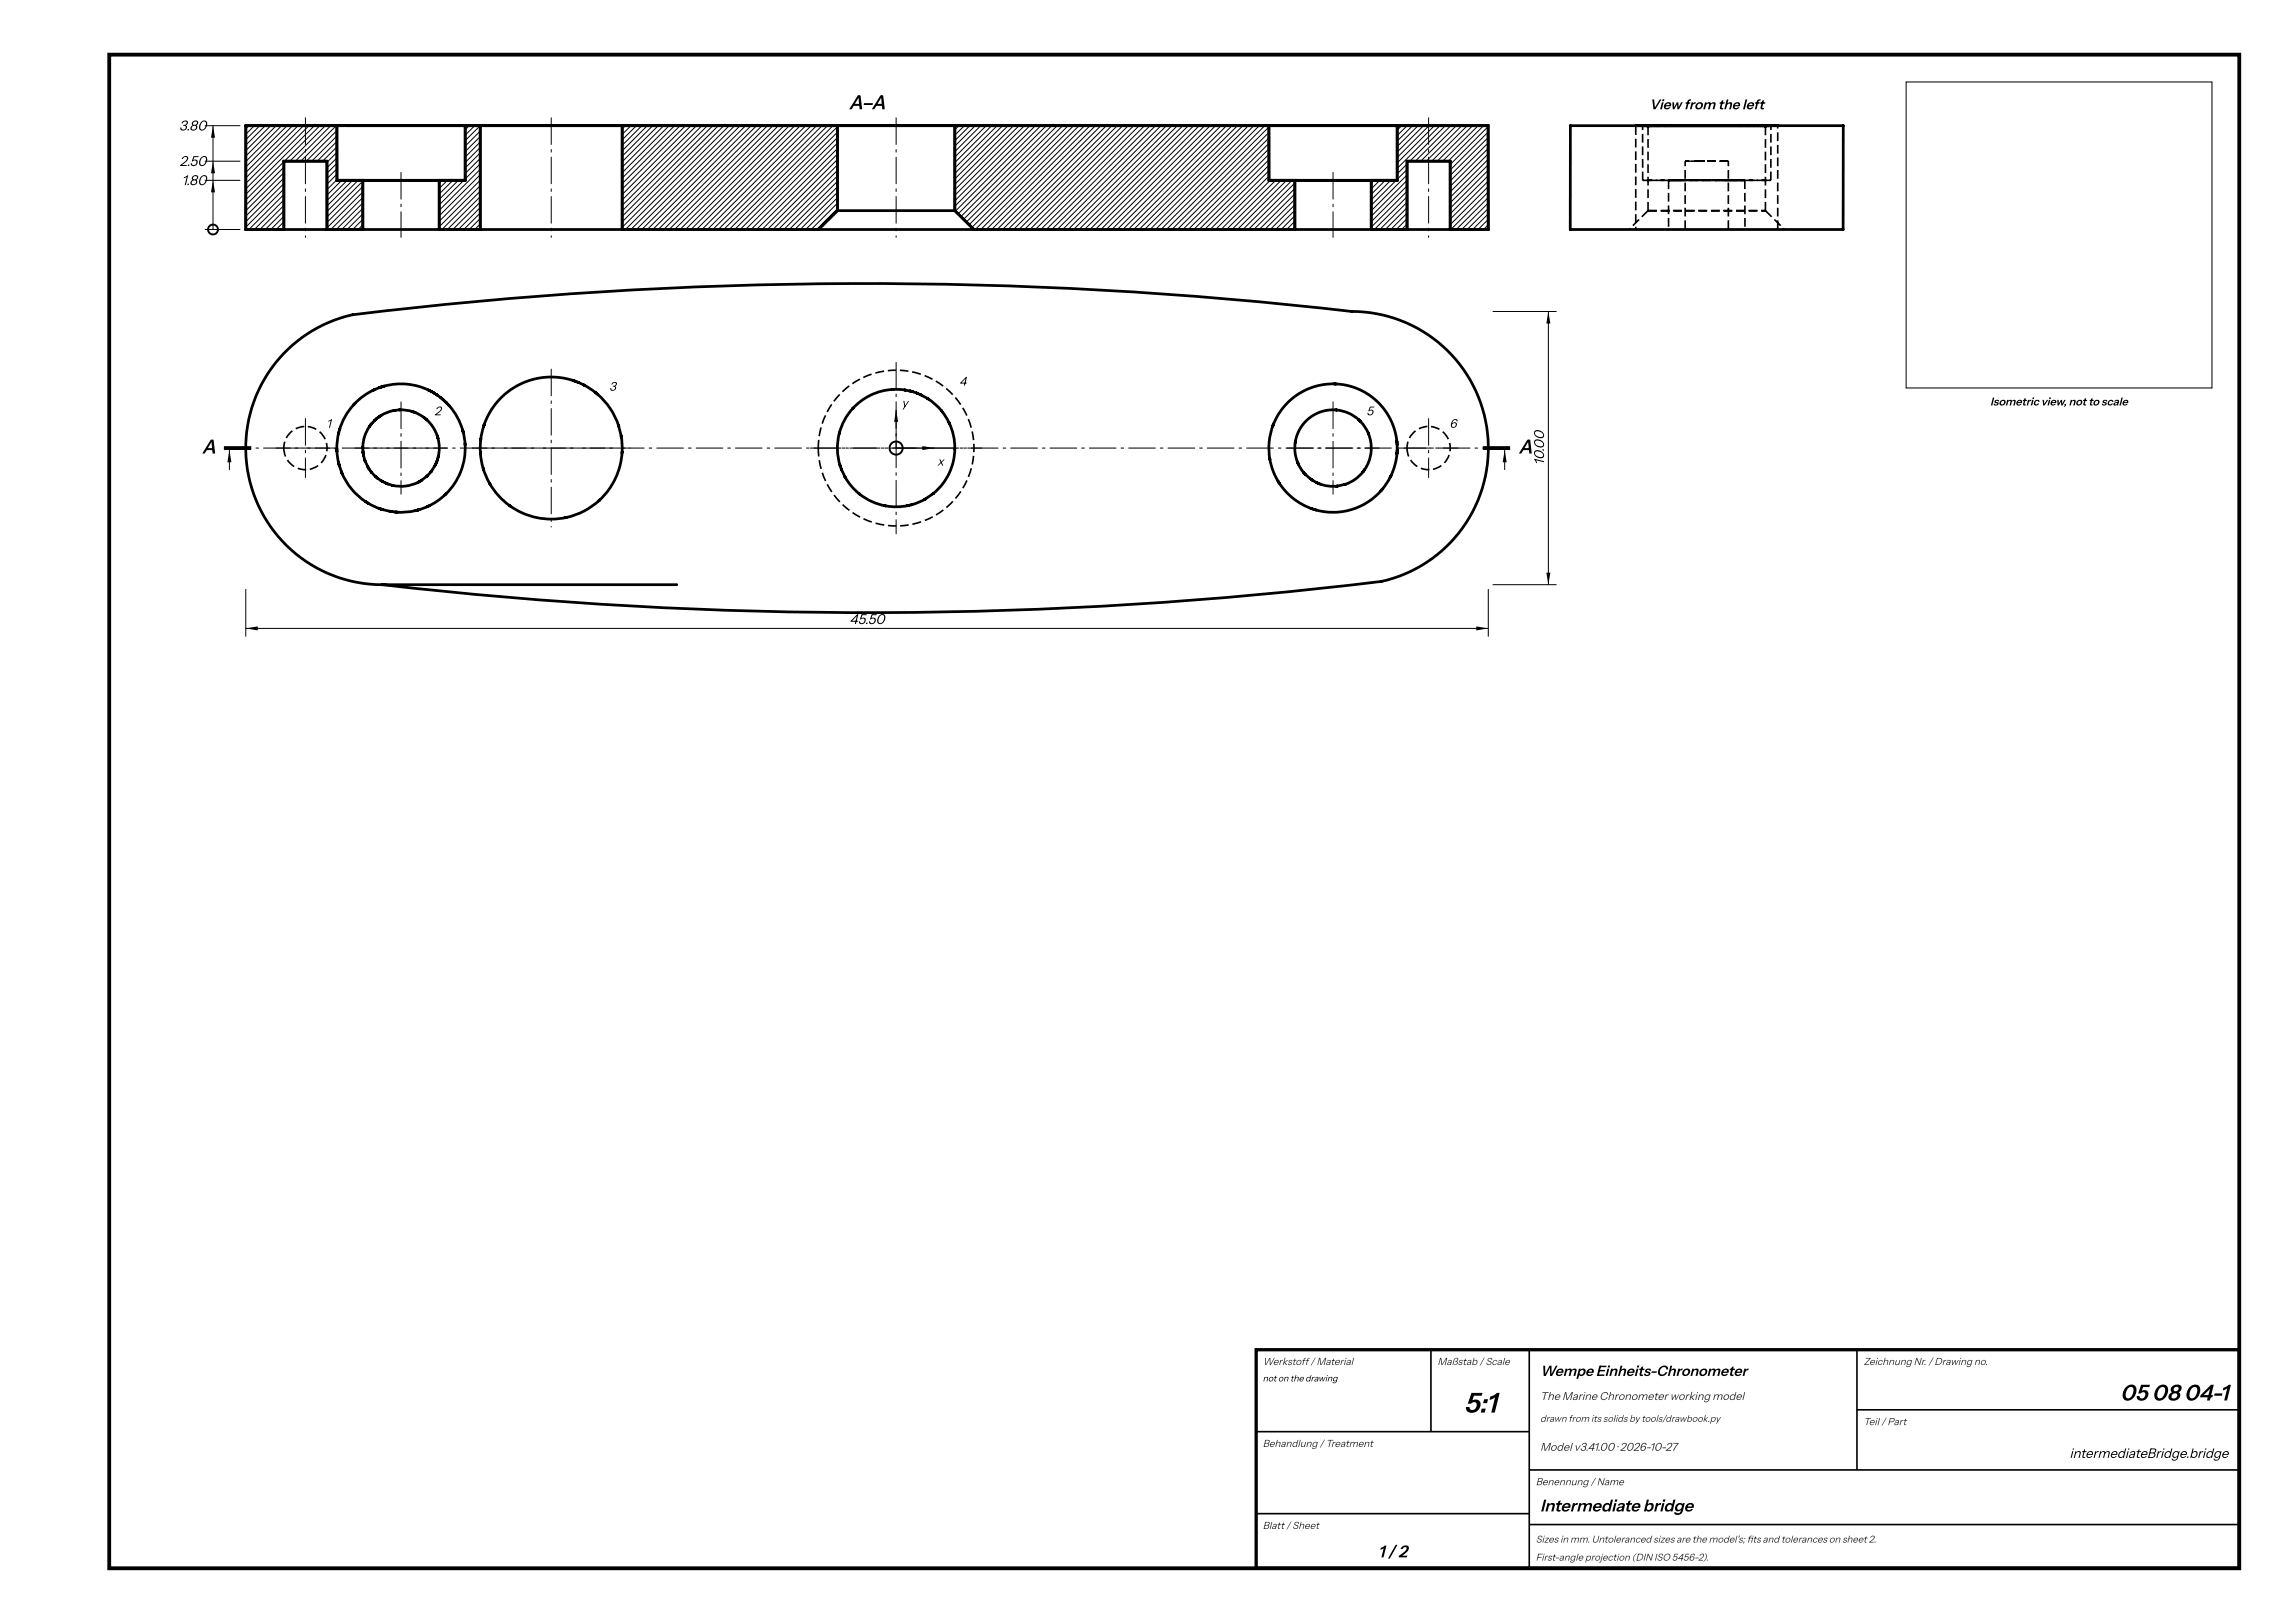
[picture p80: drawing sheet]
<svg xmlns="http://www.w3.org/2000/svg" width="420mm" height="297mm" viewBox="0 0 420 297" stroke-linecap="round" stroke-linejoin="round" font-family="sans-serif">
<defs><g id="words">
<text font-size="5.2" x="268" y="258.5">5:1</text>
<g font-size="4.1">
<text x="388.2" y="256.3">05</text>
<text x="394" y="256.3">08</text>
<text x="399.9" y="256.3">04-1</text>
</g>
<g font-size="3.6">
<text x="155.4" y="20">A–A</text>
<text x="36.9" y="83">A</text>
<text x="278" y="83">A</text>
</g>
<g font-size="3.1">
<text x="282" y="276.6">Intermediate bridge</text>
<text x="252.3" y="285">1 / 2</text>
</g>
<text font-size="2.7" x="282" y="251.8">Wempe Einheits-Chronometer</text>
<g font-size="2.6">
<text x="32.8" y="23.9">3.80</text>
<text x="302" y="20">View from the left</text>
<text x="32.9" y="30.4">2.50</text>
<text x="33.3" y="33.9">1.80</text>
<text x="282.7" y="85.2" transform="rotate(-90 282.7 85.2)">10.00</text>
<text x="155.5" y="114.2">45.50</text>
</g>
<text font-size="2.5" x="378.9" y="266.8">intermediateBridge.bridge</text>
<g font-size="2.3">
<text x="111.5" y="71.5">3</text>
<text x="175.6" y="70.6">4</text>
<text x="79.5" y="76">2</text>
<text x="165.1" y="74.5">y</text>
<text x="250.2" y="76">5</text>
<text x="59.7" y="78.3">1</text>
<text x="265.4" y="78.3">6</text>
<text x="171.6" y="85.2">x</text>
</g>
<text font-size="2.1" x="364.4" y="74.2">Isometric view, not to scale</text>
<g font-size="2.1" fill="#333">
<text x="282" y="256.2">The Marine Chronometer working model</text>
<text x="282" y="265.5">Model v3.41.00 · 2026-10-27</text>
</g>
<g font-size="1.9" fill="#333">
<text x="231.2" y="249.8">Werkstoff / Material</text>
<text x="263.2" y="249.8">Maßstab / Scale</text>
<text x="341.2" y="249.8">Zeichnung Nr. / Drawing no.</text>
<text x="341.2" y="260.8">Teil / Part</text>
<text x="231.2" y="264.8">Behandlung / Treatment</text>
<text x="281.2" y="271.8">Benennung / Name</text>
<text x="231.2" y="279.8">Blatt / Sheet</text>
</g>
<g font-size="1.8" fill="#333">
<text x="282" y="260.2">drawn from its solids by tools/drawbook.py</text>
<text x="281.2" y="282.3">Sizes in mm. Untoleranced sizes are the model's; fts and tolerances on sheet 2.</text>
<text x="281.2" y="285.6">First-angle projection (DIN ISO 5456-2).</text>
<text x="319.8" y="282.3">i</text>
</g>
<text font-size="1.6" x="231.2" y="252.8">not on the drawing</text>
</g></defs>
<g fill="none" stroke="#000" stroke-width=".5">
<path d="M45 23h16.7v10h4.7v9h-6.5v-12.5h-7.9v12.5h-7zM45 23h227.4l.1 19h-227.5zM61.7 23v10h23.5v-10M66.4 33v9M80.4 33v9M85.2 23h2.7v19h-7.5v-9h4.8zM87.9 23v19M113.9 23v19M113.9 23h39.4v15.6l-3.5 3.4h-35.9zM153.3 38.6h21.5M153.3 38.6l-3.5 3.4M153.3 23v15.6"/>
<path d="M174.8 23h57.5v10h4.8v9h-58.8l-3.5-3.4zM174.8 38.6l3.5 3.4M174.8 23v15.6M232.3 23l.1 10h23.4v-10v.3M237.1 33v9M251.1 33v9M255.8 23h16.7v19h-7v-12.5h-7.9v12.5h-6.5v-9h4.7zM287.5 23h50v19h-50zM301.7 23v.2M323.2 23v.2M52 42v-12.5h7.9v12.5M257.6 42v-12.5h7.9v12.5"/>
<path d="M52.3 64.3a25 25 0 0 1 12.3-6.7 783 783 0 0 1 183.8-.6 25 25 0 0 1 24 22.7 25 25 0 0 1-19.5 26.7 783 783 0 0 1-183.8 .6 25 25 0 0 1-22.4-15.9 25 25 0 0 1 5.6-26.8zM62 79.2a11.8 11.8 0 0 0 .1 5.9l.5 1.4M62 79.2v.2M62.2 78.7l-.2 .5M62.2 78.4v.3M64.9 74a11.6 11.6 0 0 0-2.7 4.7M64.9 74l-.2 .1M65 73.8l-.1 .2M67.9 77.7a7 7 0 0 0-1.5 4.1M68.1 77.5l-.2 .2M68.5 71.3l-1.7 1-1.9 1.7M68.5 71.3a11.7 11.7 0 0 1 10.1 .2"/>
<path d="M68.5 71.3l-.3 .2M69.4 76.3l-.2 .1M69.4 76.3l-1.5 1.4M72.1 75.1l-1.4 .5-1.3 .7M72.4 75.1h-.3M73.1 75h1l1.5 .3M73.1 75l-1 .1M73.4 75h-.3M75.3 75.3h.3M75.6 75.3a7 7 0 0 1 4.6 8.4M78.4 71.3l.2 .2M78.6 71.5l1.3 .7"/>
<path d="M79.9 72.2l1.2 .9M79.9 72.2l.2 .1M81.1 73.1l.7 .7M81.1 73.1l.2 .2M81.6 73.6l.2 .2M81.8 73.8l.4 .3M82.2 74.1a11.6 11.6 0 0 1 2.6 4.8M82.2 74.1l.1 .2M84.7 78.7l.1 .2M84.8 78.9l.4 2.5M84.8 78.9v.3M88.6 77.9l-.6 2.4"/>
<path d="M88.6 77.9l-.1 .2M88.7 77.6l-.1 .3M105.1 69.7a13 13 0 0 0-16.5 8.2M105.1 69.7l.9 .3M105.1 69.7l.2 .1M105.8 69.9l.2 .1M106 70l.9 .5M106.9 70.5a13 13 0 0 1 6.3 7.3M106.9 70.5l.2 .1M113.2 77.8l.1 .3M113.2 77.8l.5 1.9M113.7 79.7l.2 3"/>
<path d="M113.7 79.7l.1 .3M153.7 79.3a10.8 10.8 0 0 0 .1 6M153.7 79.2v.1M156.1 74.8l-1.3 1.8-.7 1.3-.4 1.4M156.3 74.6l-.2 .2M163.4 71.3a10.7 10.7 0 0 0-7.3 3.5M163.4 71.3l2.2 .1M163.6 71.3h-.2M165.6 71.4l1.1 .2M165.6 71.4h.2M166.5 71.5l.2 .1M166.7 71.6l1.1 .3"/>
<path d="M167.8 71.9l.7 .3M167.8 71.9l.2 .1M168.5 72.2l1.3 .7M168.5 72.2l.2 .1M169.8 72.9l1.4 1 1.1 1.2M169.8 72.9l.2 .1M172.3 75.1l1.5 2.2M172.3 75.1l.2 .2M173.8 77.3l.7 2 .3 2.8M173.8 77.3v.2M233.1 77.7a11.8 11.8 0 0 0-.6 6.4M233.1 77.7l-.1 .3"/>
<path d="M233.2 77.5l-.1 .2M244.2 70.3h.2M244.4 70.3a11.7 11.7 0 0 0-11.3 7.4M244.4 70.3a11.7 11.7 0 0 1 11.4 10.6M244.4 70.3h.3M244.5 75h.3M244.8 75a7 7 0 0 0-7.6 5.8M244.8 75a7 7 0 0 1 5.7 4.3M250.5 79.3a7 7 0 0 1-4.2 9.3M250.5 79.3l.1 .2M62.5 86.3l.1 .2M62.6 86.5a11.7 11.7 0 0 0 7 6.6"/>
<path d="M62.6 86.5l.1 .2M66.4 81.8l.1 1M66.4 81.8v.3M66.5 82.6v.2M66.5 82.8l.3 1.5M66.8 84.3l.1 .2M66.8 84.3l.6 1.3M67.3 85.4l.1 .2M67.4 85.6l.2 .2M67.4 85.6l.6 .8M67.9 86.2l.1 .2M68 86.4l.7 .8 1.2 .9"/>
<path d="M69.4 93l.2 .1M69.6 93.1l2 .5M69.7 87.9l.2 .2M69.9 88.1l.9 .4M69.9 88.1l.2 .1M70.6 88.4l.2 .1M70.8 88.5l1 .3M70.8 88.5l.2 .1M71.3 93.6h.3M71.6 93.6l1 .1M71.6 93.6h.2M71.8 88.8h.2"/>
<path d="M72.3 93.7h.3M72.6 93.7h.2M76.5 93.3l-2.2 .4h-1.7M76.7 93.3h-.2M77.1 88a7 7 0 0 1-5.3 .8M77.3 87.8l-.2 .2M78.2 87.1l-1.1 .9M78.2 87.1l-.1 .1M78.4 92.7l-1.9 .6M78.4 92.7l-.3 .1M78.6 92.5l-.2 .2M78.9 86.3l-.7 .8"/>
<path d="M79.1 86.1l-.2 .2M79.7 85.1l-.1 .2M79.7 85.1l-.8 1.2M80.2 83.7l-.5 1.4M80.3 83.4l-.1 .3M81.6 90.4l-1.7 1.4-1.5 .9M81.6 90.4l-.1 .2M85.1 81.1l.1 .3M85.2 81.4a11.7 11.7 0 0 1-3.6 9M87.9 82.8l.6 2.9M87.9 82.8l.1 .2M88 80.3l-.1 2.5"/>
<path d="M88 80.3v.2M88.5 85.7l1.1 2.7M88.5 85.7v.2M89.6 88.4a12.9 12.9 0 0 0 3.7 4.1M89.6 88.4l.2 .3M93.3 92.5a13 13 0 0 0 10.4 2.2M93.3 92.5l.2 .1M103.7 94.7l-.3 .1M109.8 91.5a13 13 0 0 1-6.1 3.2M109.8 91.5l-.2 .2M113.9 82.7a13 13 0 0 1-4.1 8.8M113.9 82.7v.3"/>
<path d="M153.8 85.1v.2M153.8 85.3l.3 .7M154 85.8l.1 .2M154.1 86l.6 1.3M154.6 87.2l.1 .1M154.7 87.3l1.4 1.9 1.3 1.2M157.3 90.3l.1 .1M157.4 90.4l1.9 1.2 1.4 .6 1.4 .4M162 92.5l.1 .1M166.3 92.5l-1.8 .2-2.4-.1M166.3 92.5l-.2 .1M166.4 92.5h-.1"/>
<path d="M167 92.3l-.2 .1M167 92.3l-.7 .2M169.4 91.3l-2.4 1M169.4 91.3l-.2 .1M170.9 90.3l-1.5 1M170.9 90.3l-.1 .1M174.8 82.1a10.7 10.7 0 0 1-3.9 8.2M174.8 82.1v.1M232.5 83.9v.2M232.5 84.1l.7 2.5 .9 1.7M234 88.1l.1 .2M234.1 88.3a11.7 11.7 0 0 0 6.2 4.8"/>
<path d="M234.1 88.3l.2 .2M237.2 80.8a7 7 0 0 0 .4 3.9M237.2 80.8l-.1 .3M237.5 84.5l.1 .2M237.6 84.7l.6 1.1a7 7 0 0 0 1.9 2M237.6 84.7l.1 .3M239.9 87.6l.2 .2M240 93l.3 .1M240.1 87.8l1.4 .7M240.1 87.8l.2 .1M240.3 93.1l.5 .2M240.8 93.3h.2"/>
<path d="M241.5 88.5l1.6 .4 1.8 .1M241.5 88.5l.2 .1M244.9 89h-.3M246.3 88.6l-.2 .1M246.3 88.6l-1.4 .4M253 89.7a11.7 11.7 0 0 1-12.2 3.6M253 89.7l-.2 .2M253.1 89.5l-.1 .2M254.6 87.2l-.7 1.3-.9 1.2M254.6 87.2l-.1 .2M254.7 87l-.1 .2M255.7 80.6l.1 .3"/>
<path d="M255.8 80.9v2M255.8 82.9l-.5 2.5-.7 1.8M255.8 82.9v.2M70 107h53.9"/>
</g>
<g fill="none" stroke="#000" stroke-width=".18">
<path d="M349 15h56v56h-56zM37.5 33h6.5M37.5 29.5h6.5M37.5 23h6.5M39 23v19M45.6 23l-.6 .6M46.6 23l-1.6 1.6M47.6 23l-2.6 2.6M48.6 23l-3.6 3.6M49.6 23l-4.6 4.6M50.6 23l-5.6 5.6M51.6 23l-6.6 6.6"/>
<path d="M52 29.6l-7 7M52 30.6l-7 7M52 31.6l-7 7M52 32.6l-7 7M52 33.6l-7 7M52 34.6l-7 7M52 35.6l-6.4 6.4M52 36.6l-5.4 5.4M52 37.6l-4.4 4.4M52 38.6l-3.4 3.4M52 39.6l-2.4 2.4M52.6 23l-7.6 7.6"/>
<path d="M53.6 23l-8.6 8.6M54.6 23l-9.6 9.6M55.6 23l-10.6 10.6M56.6 23l-11.6 11.6M57.6 23l-12.6 12.6M58.6 23l-6.5 6.5M59.6 23l-6.5 6.5M60.6 23l-6.5 6.5M61.6 23l-6.5 6.5M61.7 23.9l-5.6 5.6M61.7 24.9l-4.6 4.6M61.7 25.9l-3.6 3.6"/>
<path d="M61.7 26.9l-2.6 2.6M61.7 27.9l-1.8 1.8M61.7 28.9l-1.8 1.8M61.7 29.9l-1.8 1.8M61.7 30.9l-1.8 1.8M61.7 31.9l-1.8 1.8M61.7 32.9l-1.8 1.8M62.6 33l-2.7 2.7M63.6 33l-3.7 3.7M64.6 33l-4.7 4.7M65.6 33l-5.7 5.7M66.4 33.1l-6.5 6.6"/>
<path d="M66.4 34.1l-6.5 6.6M66.4 35.1l-6.5 6.6M66.4 36.1l-5.8 5.9M66.4 37.1l-4.8 4.9M66.4 38.1l-3.8 3.9M66.4 39.1l-2.8 2.9M80.9 33l-.5 .5M81.9 33l-1.5 1.5M82.9 33l-2.5 2.5M83.9 33l-3.5 3.5M84.9 33l-4.5 4.5M85.9 23l-.7 .7"/>
<path d="M86.9 23l-1.7 1.7M87.9 23l-2.7 2.7M87.9 24l-2.7 2.7M87.9 25l-2.7 2.7M87.9 26l-2.7 2.7M87.9 27l-2.7 2.7M87.9 28l-2.7 2.7M87.9 29l-2.7 2.7M87.9 30l-2.7 2.7M87.9 31l-7.5 7.5M87.9 32l-7.5 7.5M87.9 33l-7.5 7.5"/>
<path d="M87.9 34l-7.5 7.5M87.9 35l-7 7M87.9 36l-6 6M87.9 37l-5 5M87.9 38l-4 4M87.9 39l-3 3M87.9 40l-2 2M114.5 23l-.6 .6M115.5 23l-1.6 1.6M116.5 23l-2.6 2.6M117.5 23l-3.6 3.6M118.5 23l-4.6 4.6"/>
<path d="M119.5 23l-5.6 5.6M120.5 23l-6.6 6.6M121.5 23l-7.6 7.6M122.5 23l-8.6 8.6M123.5 23l-9.6 9.6M124.5 23l-10.6 10.6M125.5 23l-11.6 11.6M126.5 23l-12.6 12.6M127.5 23l-13.6 13.6M128.5 23l-14.6 14.6M129.5 23l-15.6 15.6M130.5 23l-16.6 16.6"/>
<path d="M131.5 23l-17.6 17.6M132.5 23l-18.6 18.6M133.5 23l-19 19M134.5 23l-19 19M135.5 23l-19 19M136.5 23l-19 19M137.5 23l-19 19M138.5 23l-19 19M139.5 23l-19 19M140.5 23l-19 19M141.5 23l-19 19M142.5 23l-19 19"/>
<path d="M143.5 23l-19 19M144.5 23l-19 19M145.5 23l-19 19M146.5 23l-19 19M147.5 23l-19 19M148.5 23l-19 19M149.5 23l-19 19M150.5 23l-19 19M151.5 23l-19 19M152.5 23l-19 19M153.3 23.2l-18.8 18.8M153.3 24.2l-17.8 17.8"/>
<path d="M153.3 25.2l-16.8 16.8M153.3 26.2l-15.8 15.8M153.3 27.2l-14.8 14.8M153.3 28.2l-13.8 13.8M153.3 29.2l-12.8 12.8M153.3 30.2l-11.8 11.8M153.3 31.2l-10.8 10.8M153.3 32.2l-9.8 9.8M153.3 33.2l-8.8 8.8M153.3 34.2l-7.8 7.8M153.3 35.2l-6.8 6.8M153.3 36.2l-5.8 5.8"/>
<path d="M153.3 37.2l-4.8 4.8M153.3 38.2l-3.8 3.8M175.6 23l-.8 .7M176.6 23l-1.8 1.7M177.6 23l-2.8 2.7M178.6 23l-3.8 3.7M179.6 23l-4.8 4.7M180.6 23l-5.8 5.7M181.6 23l-6.8 6.7M182.6 23l-7.8 7.7M183.6 23l-8.8 8.7M184.6 23l-9.8 9.7"/>
<path d="M185.6 23l-10.8 10.7M186.6 23l-11.8 11.7M187.6 23l-12.8 12.7M188.6 23l-13.8 13.7M189.6 23l-14.8 14.7M190.6 23l-15.7 15.6M191.6 23l-16.2 16.1M192.6 23l-16.7 16.6M193.6 23l-17.2 17.1M194.6 23l-17.7 17.6M195.6 23l-18.2 18.1M196.6 23l-18.7 18.6"/>
<path d="M197.6 23l-19 19M198.6 23l-19 19M199.6 23l-19 19M200.6 23l-19 19M201.6 23l-19 19M202.6 23l-19 19M203.6 23l-19 19M204.6 23l-19 19M205.6 23l-19 19M206.6 23l-19 19M207.6 23l-19 19M208.6 23l-19 19"/>
<path d="M209.6 23l-19 19M210.6 23l-19 19M211.6 23l-19 19M212.6 23l-19 19M213.6 23l-19 19M214.6 23l-19 19M215.6 23l-19 19M216.6 23l-19 19M217.6 23l-19 19M218.6 23l-19 19M219.6 23l-19 19M220.6 23l-19 19"/>
<path d="M221.6 23l-19 19M222.6 23l-19 19M223.6 23l-19 19M224.6 23l-19 19M225.6 23l-19 19M226.6 23l-19 19M227.6 23l-19 19M228.6 23l-19 19M229.6 23l-19 19M230.6 23l-19 19M231.6 23l-19 19M232.3 23.2l-18.7 18.8"/>
<path d="M232.3 24.2l-17.7 17.8M232.3 25.2l-16.7 16.8M232.3 26.2l-15.7 15.8M232.3 27.2l-14.7 14.8M232.3 28.2l-13.7 13.8M232.3 29.2l-12.7 12.8M232.3 30.2l-11.7 11.8M232.3 31.2l-10.7 10.8M232.3 32.2l-9.7 9.8M232.6 33l-9 9M233.6 33l-9 9M234.6 33l-9 9"/>
<path d="M235.6 33l-9 9M236.6 33l-9 9M237.1 33.5l-8.5 8.5M237.1 34.5l-7.5 7.5M237.1 35.5l-6.5 6.5M237.1 36.5l-5.5 5.5M237.1 37.5l-4.5 4.5M237.1 38.5l-3.5 3.5M237.1 39.5l-2.5 2.5M251.6 33l-.5 .6M252.6 33l-1.5 1.6M253.6 33l-2.5 2.6"/>
<path d="M254.6 33l-3.5 3.6M255.6 33l-4.5 4.6M256.6 23l-.8 .8M257.6 30l-1.8 1.8M257.6 31l-1.8 1.8M257.6 32l-6.5 6.6M257.6 33l-6.5 6.6M257.6 34l-6.5 6.6M257.6 35l-6.5 6.6M257.6 36l-6 6M257.6 37l-5 5M257.6 38l-4 4"/>
<path d="M257.6 39l-3 3M257.6 23l-1.8 1.8M258.6 23l-2.8 2.8M259.6 23l-3.8 3.8M260.6 23l-4.8 4.8M261.6 23l-5.8 5.8M262.6 23l-6.8 6.8M263.6 23l-7.8 7.8M264.6 23l-6.5 6.5M265.6 23l-6.5 6.5M266.6 23l-6.5 6.5M267.6 23l-6.5 6.5"/>
<path d="M268.6 23l-6.5 6.5M269.6 23l-6.5 6.5M270.6 23l-6.5 6.5M271.6 23l-6.5 6.5M272.5 23.1l-7 7M272.5 24.1l-7 7M272.5 25.1l-7 7M272.5 26.1l-7 7M272.5 27.1l-7 7M272.5 28.1l-7 7M272.5 29.1l-7 7M272.5 30.1l-7 7"/>
<path d="M272.5 31.1l-7 7M272.5 32.1l-7 7M272.5 33.1l-7 7M272.5 34.1l-7 7M272.5 35.1l-6.9 6.9M272.5 36.1l-5.9 5.9M272.5 37.1l-4.9 4.9M272.5 38.1l-3.9 3.9M272.5 39.1l-2.9 2.9M37.5 42h6.5M52 40.6l-1.4 1.4M52 41.6l-.4 .4"/>
<path d="M66.4 40.1l-1.8 1.9M66.4 41.1l-.8 .9M87.9 41l-1 1M87.9 42h.1M237.1 40.5l-1.5 1.5M237.1 41.5l-.5 .5M257.6 40l-2 2M257.6 41l-1 1M272.5 40.1l-1.9 1.9M272.5 41.1l-.9 .9M273.3 57h11.7M283.5 57v50"/>
<path d="M164.1 75v7h7M42 82v4M275.5 82v4M45 107.8v8.7M45 115h227.5M272.5 107.8v8.7M273.3 107h11.7"/>
</g>
<g fill="none" stroke="#000" stroke-width=".35">
<circle cx="39" cy="42" r=".9"/>
<circle cx="164.1" cy="82" r="1.2"/>
</g>
<g fill="#000">
<path d="M39 33l.4 2.2h-.8zM39 29.5l.4 2.2h-.8zM39 23l.4 2.2h-.8zM283.5 57l.4 2.2h-.8zM164.1 75l.3 2.2h-.7zM42 82.4l.4 2.2h-.8zM168.9 81.6l2.2 .4-2.2 .4zM275.5 82.4l.4 2.2h-.8zM45 115l2.2-.4v.8zM270.3 114.6l2.2 .4-2.2 .4zM283.1 104.8h.8l-.4 2.2z"/>
<path d="M55.8 21.5h.2v5h-.2zM55.8 27.3h.2v.6h-.2zM55.8 28.7h.2v5h-.2zM55.8 34.5h.2v.6h-.2zM55.8 35.9h.2v5h-.2zM55.8 41.7h.2v.6h-.2zM55.8 43.1h.2v.4h-.2z"/>
<path d="M73.3 31.5h.2v5h-.2zM73.3 37.3h.2v.6h-.2zM73.3 38.7h.2v4.8h-.2z"/>
<path d="M100.8 21.5h.2v5h-.2zM100.8 27.3h.2v.6h-.2zM100.8 28.7h.2v5h-.2zM100.8 34.5h.2v.6h-.2zM100.8 35.9h.2v5h-.2zM100.8 41.7h.2v.6h-.2zM100.8 43.1h.2v.4h-.2z"/>
<path d="M164 21.5h.2v5h-.2zM164 27.3h.2v.6h-.2zM164 28.7h.2v5h-.2zM164 34.5h.2v.6h-.2zM164 35.9h.2v5h-.2zM164 41.7h.2v.6h-.2zM164 43.1h.2v.4h-.2z"/>
<path d="M244 31.5h.2v5h-.2zM244 37.3h.2v.6h-.2zM244 38.7h.2v4.8h-.2z"/>
<path d="M261.5 21.5h.2v5h-.2zM261.5 27.3h.2v.6h-.2zM261.5 28.7h.2v5h-.2zM261.5 34.5h.2v.6h-.2zM261.5 35.9h.2v5h-.2zM261.5 41.7h.2v.6h-.2zM261.5 43.1h.2v.4h-.2z"/>
<path d="M305.5 32.9l.1 .3zM305.5 32.9h.9v.3h-.9zM305.5 32.9v.3zM305.4 33h.3v1.6h-.3zM305.4 35.3h.3v1.6h-.3zM305.4 37.6h.3v1.6h-.3zM305.4 39.9h.3v1.6h-.3zM304 32.9h1.6v.3h-1.6zM301.7 32.9h1.6v.3h-1.6zM300.8 32.9h.2v.3h-.2zM305.6 32.9h1.5v.3h-1.5zM305.6 32.9h.8v.3h-.8zM314 32.9h1.6v.3h-1.6zM311.7 32.9h1.6v.3h-1.6zM309.4 32.9h1.6v.3h-1.6zM307.8 32.9h.9v.3h-.9zM315.6 32.9h1.6v.3h-1.6zM315.6 32.9h.9v.3h-.9zM314 32.9h1.6v.3h-1.6zM311.7 32.9h1.6v.3h-1.6zM309.4 32.9h1.6v.3h-1.6zM308.5 32.9h.2v.3h-.2zM325.3 40.3h.3v1.6h-.3zM325.3 38h.3v1.6h-.3zM325.3 35.7h.3v1.6h-.3zM325.3 33.4h.3v1.6h-.3zM325.3 31.1h.3v1.6h-.3zM325.3 28.8h.3v1.6h-.3zM325.3 26.5h.3v1.6h-.3zM325.3 24.2h.3v1.6h-.3zM325.3 23.1h.3v.4h-.3zM316.5 32.9h1.4v.3h-1.4zM316.5 32.9h1.6v.3h-1.6zM314.9 32.9h1.6v.3h-1.6zM312.6 32.9h1.6v.3h-1.6zM310.3 32.9h1.6v.3h-1.6zM309.4 32.9h.2v.3h-.2zM306.4 32.9h1.4v.3h-1.4zM307.8 32.9h1.6v.3h-1.6zM307.1 32.9h.7v.3h-.7zM316.3 40.3h.3v1.6h-.3zM316.3 38h.3v1.6h-.3zM316.3 35.7h.3v1.6h-.3zM316.3 33.4h.3v1.6h-.3zM316.3 31.1h.3v1.6h-.3zM316.3 29.5h.3v.9h-.3zM314.9 29.4h1.6v.3h-1.6zM312.6 29.4h1.6v.3h-1.6zM314.9 29.4h1.6v.3h-1.6zM312.6 29.4h1.6v.3h-1.6zM310.3 29.4h1.6v.3h-1.6zM308.5 29.4h1.1v.3h-1.1zM323.1 37h.3v1.6h-.3zM323.1 34.7h.3v1.6h-.3zM323.1 32.4h.3v1.6h-.3zM323.1 30.1h.3v1.6h-.3zM323.1 27.8h.3v1.6h-.3zM323.1 25.5h.3v1.6h-.3zM323.1 23.3h.3v1.5h-.3zM323.3 38.4l1.2 1.2-.2 .2-1.2-1.1zM325 40.1l1.1 1.1-.2 .2-1.1-1.1zM326.6 41.7l.2 .1-.2 .2-.2-.1zM323.2 38.4v.3zM306.4 32.9h1.6v.3h-1.6zM318.6 32.9h.9v.3h-.9zM318.6 32.9h.8v.3h-.8zM317.2 32.9h1.4v.3h-1.4zM311.2 29.4h1v.3h-1zM311.2 29.4h1v.3h-1zM309.6 29.4h1.6v.3h-1.6zM308.8 29.4h.4v.3h-.4zM308.8 29.4h.4v.3h-.4zM317.2 32.9h.7v.3h-.7zM315.6 32.9h1.6v.3h-1.6zM313.3 32.9h1.6v.3h-1.6zM311 32.9h1.6v.3h-1.6zM309.4 32.9h.9v.3h-.9zM317.9 32.9h1.5v.3h-1.5zM319.4 32.9l.1 .3zM319.4 32.9h1.6v.3h-1.6zM321.7 32.9h1.6v.3h-1.6zM324 32.9h.2v.3h-.2zM319.3 33h.3v1.6h-.3zM319.3 35.3h.3v1.6h-.3zM319.3 37.6h.3v1.6h-.3zM319.3 39.9h.3v1.6h-.3zM299.3 23.1h.3v1.6h-.3zM299.3 25.4h.3v1.6h-.3zM299.3 27.7h.3v1.6h-.3zM299.3 30h.3v1.6h-.3zM299.3 32.3h.3v1.6h-.3zM299.3 34.6h.3v1.6h-.3zM299.3 36.9h.3v1.6h-.3zM299.3 39.2h.3v1.6h-.3zM299.3 41.5h.3v.4h-.3zM301.7 38.4l.1 .3zM301.8 38.4h1.6v.3h-1.6zM304.1 38.4h1.6v.3h-1.6zM306.4 38.4h1.6v.3h-1.6zM308.7 38.4h1.6v.3h-1.6zM311 38.4h1.6v.3h-1.6zM313.3 38.4h1.6v.3h-1.6zM315.6 38.4h1.6v.3h-1.6zM317.9 38.4h1.6v.3h-1.6zM320.2 38.4h1.6v.3h-1.6zM322.5 38.4h.7v.3h-.7zM301.8 38.4h1.6v.3h-1.6zM304.1 38.4h1.6v.3h-1.6zM306.4 38.4h1.6v.3h-1.6zM308.7 38.4h1.6v.3h-1.6zM311 38.4h1.6v.3h-1.6zM313.3 38.4h1.6v.3h-1.6zM315.6 38.4h1.6v.3h-1.6zM317.9 38.4h1.6v.3h-1.6zM320.2 38.4h1.6v.3h-1.6zM322.5 38.4h.7v.3h-.7zM300.5 39.6l1.1-1.2 .3 .3-1.2 1.1zM298.9 41.2l1.1-1.1 .2 .2-1.1 1.1zM298.2 41.8l.2-.1 .2 .2-.2 .1zM301.6 37h.3v1.6h-.3zM301.6 34.7h.3v1.6h-.3zM301.6 32.4h.3v1.6h-.3zM301.6 30.1h.3v1.6h-.3zM301.6 27.8h.3v1.6h-.3zM301.6 25.5h.3v1.6h-.3zM301.6 23.3h.3v1.5h-.3zM307.1 32.9h1.4v.3h-1.4zM308.5 32.9h.9v.3h-.9zM317.9 32.9h1.6v.3h-1.6zM320.2 32.9h1.6v.3h-1.6zM322.5 32.9h1.6v.3h-1.6zM305.5 32.9h1.6v.3h-1.6zM303.2 32.9h1.6v.3h-1.6zM300.9 32.9h1.6v.3h-1.6zM300.6 31.4h.3v1.6h-.3zM300.6 29.1h.3v1.6h-.3zM300.6 26.8h.3v1.6h-.3zM300.6 24.5h.3v1.6h-.3zM300.6 23.1h.3v.7h-.3zM324.1 31.4h.3v1.6h-.3zM324.1 29.1h.3v1.6h-.3zM324.1 26.8h.3v1.6h-.3zM324.1 24.5h.3v1.6h-.3zM324.1 23.1h.3v.7h-.3zM308.4 40.3h.3v1.6h-.3zM308.4 38h.3v1.6h-.3zM308.4 35.7h.3v1.6h-.3zM308.4 33.4h.3v1.6h-.3zM308.4 31.1h.3v1.6h-.3zM308.4 29.5h.3v.9h-.3zM308.5 29.4h.3v.3h-.3z"/>
<path d="M55.8 76.5h.2v5h-.2zM55.8 82.3h.2v.6h-.2zM55.8 83.7h.2v3.8h-.2z"/>
<path d="M73.3 73.5h.2v5h-.2zM73.3 79.3h.2v.6h-.2zM73.3 80.7h.2v5h-.2zM73.3 86.5h.2v.6h-.2zM73.3 87.9h.2v2.6h-.2z"/>
<path d="M100.8 67.5h.2v5h-.2zM100.8 73.3h.2v.6h-.2zM100.8 74.7h.2v5h-.2zM100.8 80.5h.2v.6h-.2zM100.8 81.9h.2v5h-.2zM100.8 87.7h.2v.6h-.2zM100.8 89.1h.2v5h-.2zM100.8 94.9h.2v.6h-.2zM100.8 96.3h.2v.2h-.2z"/>
<path d="M164 66.2h.2v5h-.2zM164 72h.2v.6h-.2zM164 73.4h.2v5h-.2zM164 79.2h.2v.6h-.2zM164 80.6h.2v5h-.2zM164 86.4h.2v.6h-.2zM164 87.8h.2v5h-.2zM164 93.6h.2v.6h-.2zM164 95h.2v2.7h-.2z"/>
<path d="M244 73.5h.2v5h-.2zM244 79.3h.2v.6h-.2zM244 80.7h.2v5h-.2zM244 86.5h.2v.6h-.2zM244 87.9h.2v2.6h-.2z"/>
<path d="M261.5 76.5h.2v5h-.2zM261.5 82.3h.2v.6h-.2zM261.5 83.7h.2v3.8h-.2z"/>
<path d="M41 81.9h5v.2h-5zM46.8 81.9h.6v.2h-.6zM48.2 81.9h5v.2h-5zM54 81.9h.6v.2h-.6zM55.4 81.9h5v.2h-5zM61.2 81.9h.6v.2h-.6zM62.6 81.9h5v.2h-5zM68.4 81.9h.6v.2h-.6zM69.8 81.9h5v.2h-5zM75.6 81.9h.6v.2h-.6zM77 81.9h5v.2h-5zM82.8 81.9h.6v.2h-.6zM84.2 81.9h5v.2h-5zM90 81.9h.6v.2h-.6zM91.4 81.9h5v.2h-5zM97.2 81.9h.6v.2h-.6zM98.6 81.9h5v.2h-5zM104.4 81.9h.6v.2h-.6zM105.8 81.9h5v.2h-5zM111.6 81.9h.6v.2h-.6zM113 81.9h5v.2h-5zM118.8 81.9h.6v.2h-.6zM120.2 81.9h5v.2h-5zM126 81.9h.6v.2h-.6zM127.4 81.9h5v.2h-5zM133.2 81.9h.6v.2h-.6zM134.6 81.9h5v.2h-5zM140.4 81.9h.6v.2h-.6zM141.8 81.9h5v.2h-5zM147.6 81.9h.6v.2h-.6zM149 81.9h5v.2h-5zM154.8 81.9h.6v.2h-.6zM156.2 81.9h5v.2h-5zM162 81.9h.6v.2h-.6zM163.4 81.9h5v.2h-5zM169.2 81.9h.6v.2h-.6zM170.6 81.9h5v.2h-5zM176.4 81.9h.6v.2h-.6zM177.8 81.9h5v.2h-5zM183.6 81.9h.6v.2h-.6zM185 81.9h5v.2h-5zM190.8 81.9h.6v.2h-.6zM192.2 81.9h5v.2h-5zM198 81.9h.6v.2h-.6zM199.4 81.9h5v.2h-5zM205.2 81.9h.6v.2h-.6zM206.6 81.9h5v.2h-5zM212.4 81.9h.6v.2h-.6zM213.8 81.9h5v.2h-5zM219.6 81.9h.6v.2h-.6zM221 81.9h5v.2h-5zM226.8 81.9h.6v.2h-.6zM228.2 81.9h5v.2h-5zM234 81.9h.6v.2h-.6zM235.4 81.9h5v.2h-5zM241.2 81.9h.6v.2h-.6zM242.6 81.9h5v.2h-5zM248.4 81.9h.6v.2h-.6zM249.8 81.9h5v.2h-5zM255.6 81.9h.6v.2h-.6zM257 81.9h5v.2h-5zM262.8 81.9h.6v.2h-.6zM264.2 81.9h5v.2h-5zM270 81.9h.6v.2h-.6zM271.4 81.9h5v.2h-5z"/>
<path d="M50.5 81.9h5v.2h-5zM56.3 81.9h.6v.2h-.6zM57.7 81.9h3.7v.2h-3.7z"/>
<path d="M64.9 81.9h5v.2h-5zM70.7 81.9h.6v.2h-.6zM72.1 81.9h5v.2h-5zM77.9 81.9h.6v.2h-.6zM79.3 81.9h2.6v.2h-2.6z"/>
<path d="M86.4 81.9h5v.2h-5zM92.2 81.9h.6v.2h-.6zM93.6 81.9h5v.2h-5zM99.4 81.9h.6v.2h-.6zM100.8 81.9h5v.2h-5zM106.6 81.9h.6v.2h-.6zM108 81.9h5v.2h-5zM113.8 81.9h.6v.2h-.6zM115.2 81.9h.2v.2h-.2z"/>
<path d="M148.3 81.9h5v.2h-5zM154.1 81.9h.6v.2h-.6zM155.5 81.9h5v.2h-5zM161.3 81.9h.6v.2h-.6zM162.7 81.9h5v.2h-5zM168.5 81.9h.6v.2h-.6zM169.9 81.9h5v.2h-5zM175.7 81.9h.6v.2h-.6zM177.1 81.9h2.7v.2h-2.7z"/>
<path d="M235.6 81.9h5v.2h-5zM241.4 81.9h.6v.2h-.6zM242.8 81.9h5v.2h-5zM248.6 81.9h.6v.2h-.6zM250 81.9h2.6v.2h-2.6z"/>
<path d="M256.1 81.9h5v.2h-5zM261.9 81.9h.6v.2h-.6zM263.3 81.9h3.7v.2h-3.7z"/>
<path d="M257.5 82h.3l.3 1.5-.3 .1zM258.2 84.3l.2-.2 1.2 1.1-.2 .3-.8-.7zM260.2 85.6l1.5 .2v.3l-1.6-.3zM262.3 85.7l1.5-.6 .2 .2-.8 .5-.8 .2zM265.2 83.2l.3 .1-.4 .8-.5 .7-.3-.2zM265.3 81.1l.3-.1v1.6h-.3zM264.3 78.9l.7 .8 .3 .6-.3 .1-.9-1.3zM262 77.9l1.6 .5-.1 .3-1.5-.5zM259.7 78.3l1.6-.4 .1 .3-1.5 .4zM258.6 79.2l.5-.5 .2 .3-1.1 1.2-.3-.1zM257.6 80.8l.3 .1-.1 1.1h-.3zM149.7 82h.3l.1 1.5-.3 .1zM149.9 84.2h.2l.4 1.6-.3 .1zM150.4 86.6l.3-.1 .6 1.5-.3 .1zM151.3 88.7l.3-.1 .8 1.3-.2 .2zM152.6 90.7l.2-.2 1.1 1.2-.2 .2zM154.4 92.2l1.2 1.1-.2 .2-1.2-1zM156.2 93.7l1.3 .8-.1 .3-1.4-.9zM158.2 94.8l1.5 .6-.1 .3-1.6-.6zM160.4 95.6l1.5 .3v.3l-1.6-.3zM162.6 96l1.5 .1v.3l-1.5-.1zM164.8 96.1l1.5-.2 .1 .3-1.6 .2zM167 95.8l1.6-.4 .1 .2-1.6 .5zM169.3 95.1l1.4-.7 .1 .3-1.4 .7zM171.3 94.1l1.3-.9 .2 .2-1.3 1zM173.2 92.8l1.2-1.2 .2 .3-1.2 1.1zM175.8 89.8l.2 .2-.9 1.3-.3-.2zM176.9 87.9l.3 .1-.8 1.4-.2-.2zM177.7 85.7h.3l-.6 1.6-.2-.1zM178.1 83.4h.3l-.2 1.6h-.3zM178.2 81.2h.3v1.5h-.3zM177.8 79l.3-.1 .3 1.6-.3 .1zM177.2 76.7l.2-.1 .6 1.6-.3 .1zM176.1 74.7l.3-.1 .8 1.4-.3 .1zM174.8 72.8l.2-.2 1 1.4-.2 .1zM173.3 71l1.2 1.1-.2 .2-1.1-1.1zM171.4 69.6l1.4 .9-.2 .3-1.3-.9zM169.4 68.6l1.4 .7-.1 .2-1.5-.6zM167 67.9l1.7 .4-.1 .3-1.6-.4zM164.8 67.6l1.5 .2v.3l-1.5-.2zM162.5 67.7l1.6-.1v.3l-1.5 .1zM160.2 68.1l1.6-.3 .1 .3-1.6 .3zM158 68.9l1.5-.6 .1 .3-1.5 .6zM156 70.1l1.4-.8 .1 .2-1.4 .8zM154.1 71.6l1.3-1.1 .2 .2-1.3 1.1zM153.6 72.1l.2 .2-1 1.2-.2-.2zM152.2 73.9l.2 .2-.8 1.4-.3-.2zM151 76l.3 .1-.6 1.5-.3-.1zM150.2 78.2l.3 .1-.4 1.5h-.3zM149.8 80.5h.3l-.1 1.5h-.3zM51.8 82h.3l.3 1.5-.3 .1zM52.5 84.3l.3-.2 1.1 1.1-.1 .3-.6-.4zM54.6 85.6l1.5 .2v.3l-1.6-.3zM56.7 85.7l1.5-.6 .1 .2-.7 .5-.8 .2zM59.5 83.2l.3 .1-.4 .8-.5 .7-.2-.2zM59.6 81.1l.3-.1 .1 1.6h-.3zM58.6 78.9l.5 .5 .6 .9-.3 .1-1-1.3zM56.4 77.9l1.6 .5-.2 .3-1.5-.5zM54.1 78.3l1.6-.4v.3l-1.5 .4zM52.9 79.2l.5-.5 .2 .3-1 1.2-.3-.1zM52 80.8l.3 .1-.2 1.1h-.3z"/>
</g>
<path d="M20 10h390v277h-390zM41 82h5M271.5 82h5" fill="none" stroke="#000" stroke-width=".7" stroke-linecap="butt"/>
<path d="M230 247h180v40h-180z" fill="none" stroke="#000" stroke-width=".6"/>
<path d="M262 247v15M280 247v40M340 247v22M340 258h70M230 262h50M230 277h50M280 269h130M280 279h130" fill="none" stroke="#000" stroke-width=".3"/>
<use href="#words"/>
</svg>
